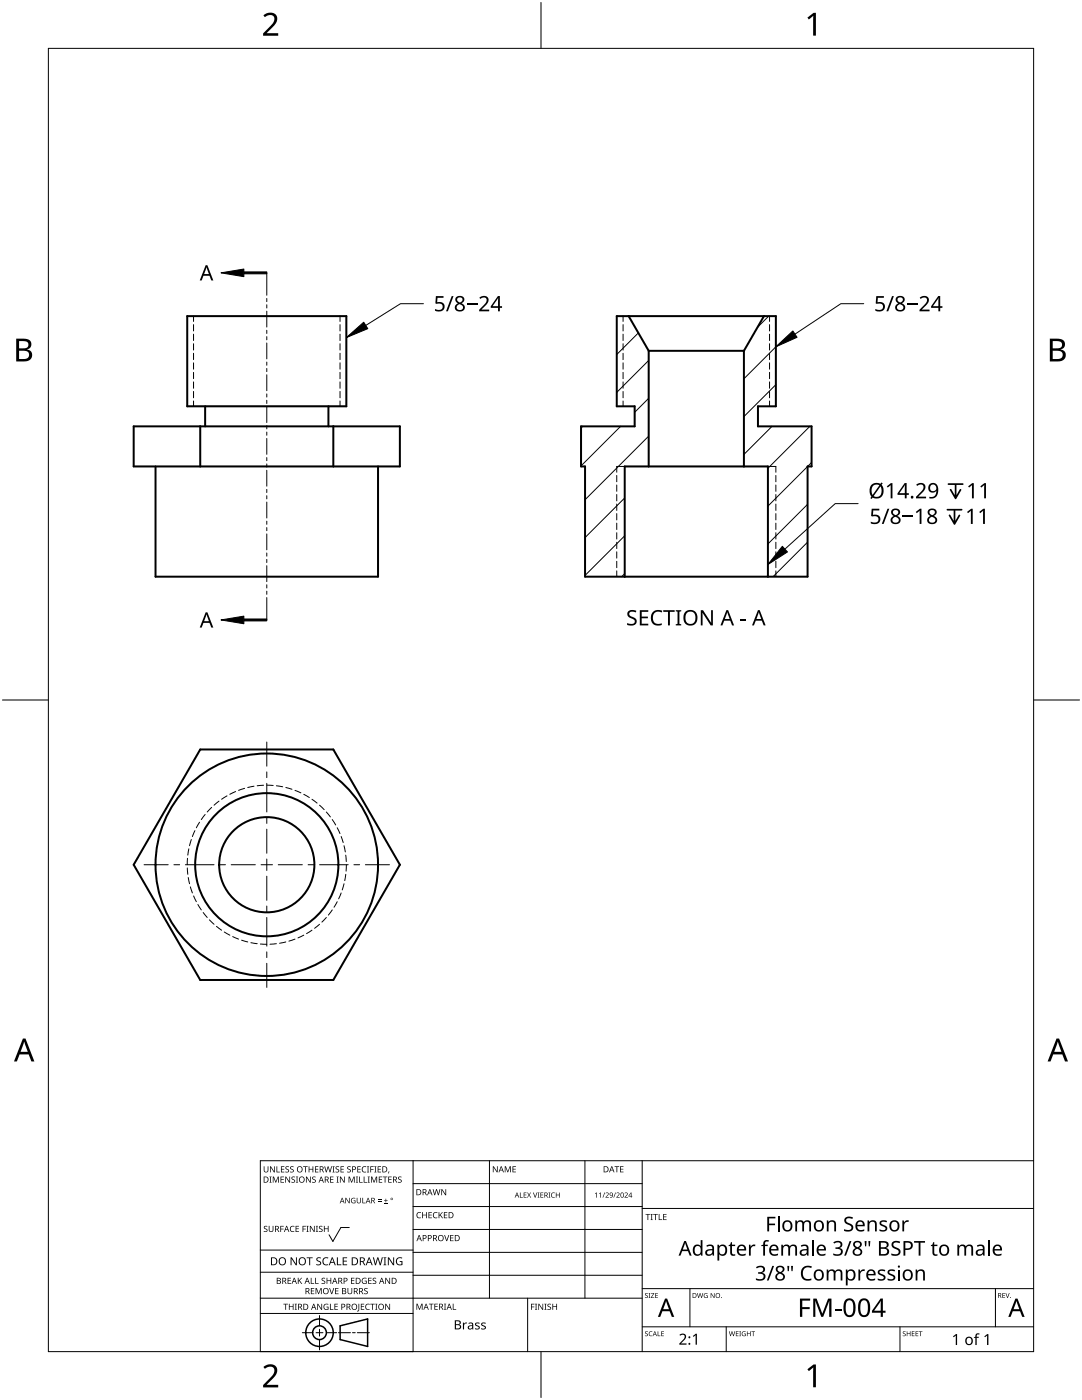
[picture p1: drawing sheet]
<svg xmlns="http://www.w3.org/2000/svg" width="216mm" height="279mm" viewBox="0 0 216 279" stroke-linecap="round" stroke-linejoin="round" font-family="sans-serif">
<g fill="none" stroke="#000" stroke-width=".4">
<path d="M37.4 63.1h31.7v18h-31.7zM123.1 63.1h31.7v18h-3.6v4h10.7v8h-.8v22h-44.4v-22h-.8v-8h10.7v-4h-3.5zM125.4 63.1l4 6.9M129.4 70v23.1M129.4 70h19M148.4 70v23.1M152.4 63.1l-4 6.9M26.7 85.1h53.1v8h-53.1zM31 93.1v22h44.4v-22M40 85.1v8M40.9 81.1v4M65.5 81.1v4"/>
<path d="M66.5 85.1v8M124.7 115.1v-22h28.5v22M40 149.6h26.5l13.3 23-13.3 23h-26.5l-13.3-23z"/>
<circle cx="53.2" cy="172.6" r="14.3"/>
<circle cx="53.2" cy="172.6" r="9.5"/>
<circle cx="53.2" cy="172.6" r="22.2"/>
</g>
<g fill="none" stroke="#000" stroke-width=".2">
<path d="M38.6 63.1v1.1M38.6 64.8v1.3M38.6 66.7v1.3M38.6 68.6v1.3M38.6 70.5v1.3M38.6 72.4v1.3M38.6 74.3v1.3M38.6 76.2v1.3M38.6 78.1v1.3M67.8 63.1v1.1M67.8 64.8v1.3M67.8 66.7v1.3"/>
<path d="M67.8 68.6v1.3M67.8 70.5v1.3M67.8 72.4v1.3M67.8 74.3v1.3M67.8 76.2v1.3M67.8 78.1v1.3M124.3 63.1v1.1M124.3 64.8v1.3M124.3 66.7v1.3M124.3 68.6v1.3M124.3 70.5v1.3M124.3 72.4v1.3"/>
<path d="M124.3 74.3v1.3M124.3 76.2v1.3M124.3 78.1v1.3M153.6 63.1v1.1M153.6 64.8v1.3M153.6 66.7v1.3M153.6 68.6v1.3M153.6 70.5v1.3M153.6 72.4v1.3M153.6 74.3v1.3M153.6 76.2v1.3M153.6 78.1v1.3"/>
<path d="M38.6 80v1.1M67.8 80v1.1M123.1 93.1v1.1M123.1 94.9v1.3M123.1 96.8v1.3M123.1 98.7v1.3M124.3 80v1.1M153.6 80v1.1M154.8 93.1v1.1M154.8 94.9v1.3M154.8 96.8v1.3M154.8 98.7v1.3"/>
<path d="M123.1 100.6v1.3M123.1 102.5v1.3M123.1 104.4v1.3M123.1 106.3v1.3M123.1 108.2v1.3M123.1 110.1v1.3M123.1 112v1.3M123.1 113.9v1.2M154.8 100.6v1.3M154.8 102.5v1.3M154.8 104.4v1.3M154.8 106.3v1.3"/>
<path d="M154.8 108.2v1.3M154.8 110.1v1.3M154.8 112v1.3M154.8 113.9v1.2"/>
</g>
<path d="M37.4 81.1h31.7M123.1 93.1h1.6M153.2 93.1h1.6" fill="none" stroke="#000" stroke-width=".2"/>
<g fill="none" stroke="#000" stroke-width=".2">
<path d="M123.2 63.1l-.1 .1M127.4 66.4l-4.3 4.4M129.4 71.9l-6.3 6.4M129.4 79.5l-2.8 2.8M153.4 63.1l-2.3 2.2M154.8 69.2l-6.4 6.4M154.8 76.8l-6.4 6.3M116.3 85.1l-.4 .3M123.8 85.1l-7.9 7.9M124.7 99.4l-8 7.9M129.4 87l-12.7 12.7M154 85.1l-5.6 5.6"/>
<path d="M161.6 85.1l-8.4 8.4M161.9 92.3l-8.7 8.7M124.7 106.9l-8 7.9M124.7 114.5l-.7 .6M161.1 100.7l-7.9 7.9M161.1 108.2l-6.8 6.9"/>
</g>
<g fill="none" stroke="#000" stroke-width=".2">
<path d="M43.7 159.9l-1 .8M45.3 158.8l-1.1 .7M47 158l-1.1 .5M48.8 157.3l-1.2 .4M50.7 156.9l-1.3 .3M52.6 156.7l-1.3 .1M53.2 156.7l1.3 .1M55.1 156.8l1.3 .2M57 157.2l1.3 .3M58.9 157.7l1.1 .5M60.6 158.5l1.1 .7M62.3 159.5l1 .8"/>
<path d="M37.4 173.2l.1 1.3M37.4 171.3v1.3M37.6 175.1l.2 1.3M37.7 169.4l-.2 1.3M38 177l.4 1.2M38.2 167.5l-.4 1.3M38.6 178.8l.6 1.2M38.9 165.8l-.5 1.1M39.8 164.1l-.6 1.1M40.9 162.5l-.7 1.1M42.2 161.1l-.8 .9M63.8 160.7l.9 .9"/>
<path d="M65.1 162l.8 1M66.3 163.6l.7 1M67.3 165.2l.5 1.2M67.3 180l-.6 1.1M68.1 166.9l.4 1.3M68.1 178.2l-.5 1.2M68.6 168.8l.3 1.2M68.6 176.4l-.3 1.2M69 170.7l.1 1.2M69 174.5l-.2 1.3M69.1 172.6v1.3M39.5 180.5l.7 1.1"/>
<path d="M40.5 182.1l.9 1M41.8 183.6l.9 .9M43.2 184.9l1 .7M44.7 186l1.2 .6M46.4 186.9l1.2 .5M48.2 187.6l1.2 .4M50.1 188.1l1.2 .2M52 188.4l1.2 .1M55.1 188.3l-1.2 .1M57 188l-1.2 .2M58.9 187.4l-1.2 .4M60.6 186.6l-1.1 .6"/>
<path d="M62.3 185.6l-1.1 .7M63.8 184.5l-1 .8M65.1 183.1l-.9 .9M66.3 181.6l-.8 1"/>
</g>
<path d="M9.7 9.7h196.5v260h-196.5z" fill="none" stroke="#000" stroke-width=".2"/>
<path d="M107.9 .5v9.2M.5 139.7h9.2M206.2 139.7h9.2M107.9 269.7v9.2" fill="none" stroke="#000" stroke-width=".2"/>
<g fill="#000">
<path d="M52.6 3.1a1.64 1.64 0 0 1 2.7 .4 2.52 2.52 0 0 1-1.1 2.2l-1 .9h2.3v.5h-3v-.4l1.2-1.2a1.95 1.95 0 0 0 .9-2.2 1.23 1.23 0 0 0-1.7 .1zM161.1 3.5l1.2-.9h.5v4.5h-.5v-4l-.9 .8zM52.6 272.8a1.64 1.64 0 0 1 2.7 .4 2.52 2.52 0 0 1-1.1 2.2l-1 1h2.3v.5h-3v-.5l1.2-1.2a1.95 1.95 0 0 0 .9-2.1 1.23 1.23 0 0 0-1.7 .1zM161.1 273.3l1.2-1h.5v4.6h-.5v-4l-.9 .7z"/>
<path d="M3.2 67.6h1.3a1.28 1.28 0 0 1 1.7 1.3 1.04 1.04 0 0 1-.8 .9 1.23 1.23 0 0 1 1 1.4 1.23 1.23 0 0 1-1.6 .9h-1.6zM3.8 70v1.7h.9a.86 .86 0 0 0 1.1-.9 .86 .86 0 0 0-1.1-.8zM3.8 68.1v1.4h.8a.78 .78 0 0 0 1.1-.8 .78 .78 0 0 0-1.1-.6z"/>
<path d="M209.5 67.6h1.3a1.28 1.28 0 0 1 1.7 1.3 1.04 1.04 0 0 1-.9 .9 1.23 1.23 0 0 1 1 1.4 1.23 1.23 0 0 1-1.5 .9h-1.6zM210.1 70v1.7h.9a.86 .86 0 0 0 1.1-.9 .86 .86 0 0 0-1.2-.8zM210.1 68.1v1.4h.8a.78 .78 0 0 0 1-.8 .78 .78 0 0 0-1.1-.6z"/>
<path d="M4.6 207.3h.5l1.8 4.5h-.6l-.6-1.4h-1.8l-.5 1.4h-.6zM4.8 207.9l-.7 2h1.4z"/>
<path d="M210.8 207.3h.5l1.8 4.5h-.6l-.5-1.4h-1.8l-.6 1.4h-.6zM211.1 207.9l-.7 2h1.4z"/>
</g>
<g fill="none" stroke="#000" stroke-width=".2">
<path d="M82.4 231.6v38.1h-30.5v-38.1h154.3M82.4 236.2h45.7M97.7 231.6v27.5M116.7 231.6v27.5M128.1 231.6v38.1M51.9 259.1h76.2M51.9 253.9h30.5M51.9 249.5h30.5M69.7 245h-1.7l-1.6 2.8-.7-1.4M82.4 240.8h45.7M82.4 245.4h45.7M82.4 249.9h45.7"/>
<path d="M82.4 254.5h45.7M105.3 259.1v10.6M128.1 257.2h78.1M128.1 241.2h78.1M137.7 257.2v7.6M198.6 257.2v7.6M51.9 262.1h30.5M60.3 266h2.1M63.1 266h1.3M63.8 262.5v2.1M63.8 265.3v1.4M63.8 267.3v2.1"/>
<path d="M65.1 266h2.1M67.5 266h2.4M70.3 266h.6M71.3 266h2.4M128.1 264.8h78.1M144.9 264.8v4.9M179.6 264.8v4.9"/>
</g>
<g fill="#000">
<path d="M52.6 232.8h.2v.8a.32 .32 0 0 0 .3 .3 .32 .32 0 0 0 .3-.3v-.8h.2v.8a.47 .47 0 0 1-.5 .4 .47 .47 0 0 1-.5-.5zM53.8 234.8h.4l-.1 .1v1l.1 .1h-.4l.1-.1v-1zM53.9 232.8h.2l.6 1v-1h.1v1.2h-.1l-.7-1v1h-.1zM54.4 234.8h.3l.3 1 .4-1h.2v1.2h-.1v-1l-.4 1h-.1l-.4-1v1h-.2zM55.2 232.8h.1v1h.6v.2h-.7zM56 234.8h.7v.1h-.6v.4h.5v.2h-.5v.4h.6v.1h-.7zM56.1 232.8h.6v.1h-.5v.4h.5v.1h-.5v.4h.5v.2h-.6zM57 232.9l.4-.1h.3l-.1 .1a.25 .25 0 0 0-.4-.1 .25 .25 0 0 0 0 .4 .4 .4 0 0 1 .5 .3 .4 .4 0 0 1-.3 .5 .4 .4 0 0 1-.5-.2h.2a.27 .27 0 0 0 .4-.1 .27 .27 0 0 0-.3-.3l-.2-.2zM56.9 234.8h.2l.6 1v-1h.2v1.2h-.2l-.6-1v1h-.2zM57.9 232.9l.5-.1h.2v.1a.25 .25 0 0 0-.4-.1 .25 .25 0 0 0 0 .4 .4 .4 0 0 1 .4 .3 .4 .4 0 0 1-.2 .5 .4 .4 0 0 1-.5-.2h.1a.27 .27 0 0 0 .5-.1 .27 .27 0 0 0-.4-.3l-.2-.2zM58.2 234.9l.4-.1 .3 .1-.1 .1a.25 .25 0 0 0-.4-.1 .25 .25 0 0 0 0 .4 .4 .4 0 0 1 .5 .3 .4 .4 0 0 1-.3 .5 .4 .4 0 0 1-.5-.3l.2 .1a.27 .27 0 0 0 .4-.2 .27 .27 0 0 0-.3-.3l-.2-.2zM59 234.8h.5l-.2 .1v1l.2 .1h-.5l.2-.1v-1z"/>
<path d="M60.5 232.8h.9v.1h-.4v1.1h-.1v-1.1h-.4zM61.1 234.8h.1l.7 1v-1h.1v1.2h-.2l-.6-1v1h-.1zM61.6 232.8h.1v.5h.7v-.5h.1v1.2h-.1v-.6h-.7v.6h-.1zM62.3 234.9l.5-.1 .2 .1v.1a.25 .25 0 0 0-.4-.1 .25 .25 0 0 0 0 .4 .4 .4 0 0 1 .4 .3 .4 .4 0 0 1-.2 .5 .4 .4 0 0 1-.5-.3l.1 .1a.27 .27 0 0 0 .5-.2 .27 .27 0 0 0-.4-.3l-.2-.2zM62.9 232.8h.6v.1h-.5v.4h.5v.1h-.5v.4h.5v.2h-.6zM64.7 232.8h.2l.2 1 .3-1h.2l.2 1 .3-1h.1l-.3 1.2h-.1l-.3-1.1-.3 1.1h-.2zM65.9 234.8h.6v.1h-.5v.4h.5v.2h-.5v.4h.5v.1h-.6zM66.3 232.8h.5l-.2 .1v1l.2 .1h-.5l.2-.1v-1zM67.2 234.8h.4l-.1 .1v1l.1 .1h-.4l.1-.1v-1zM67 232.9l.4-.1h.3l-.1 .1a.25 .25 0 0 0-.4-.1 .25 .25 0 0 0 0 .4 .4 .4 0 0 1 .5 .3 .4 .4 0 0 1-.3 .5 .4 .4 0 0 1-.5-.2h.2a.27 .27 0 0 0 .4-.1 .27 .27 0 0 0-.3-.3l-.2-.2zM67.9 232.8h.7v.1h-.5v.4h.5v.1h-.5v.4h.5v.2h-.7zM67.8 234.8h.2l.7 1-.1-1h.2v1.2h-.2l-.6-1v1h-.2z"/>
<path d="M69.3 232.9l.4-.1h.3l-.1 .1a.25 .25 0 0 0-.3-.1 .25 .25 0 0 0 0 .4 .4 .4 0 0 1 .4 .3 .4 .4 0 0 1-.3 .5 .4 .4 0 0 1-.4-.2h.1a.27 .27 0 0 0 .5-.1 .27 .27 0 0 0-.4-.3l-.2-.2zM69.6 234.8h.2l.4 1 .4-1h.2v1.2h-.2v-1l-.4 1h-.1l-.4-1v1h-.1zM70.2 239.2l.5-.2 .2 .1v.1a.45 .45 0 0 0-.7 .4 .45 .45 0 0 0 .6 .4v-.3h-.2v-.1h.3v.5a.6 .6 0 0 1-.8-.1 .6 .6 0 0 1 .1-.8zM71 234.8h.4l-.1 .1v1l.1 .1h-.4l.2-.1v-1zM71.7 234.8h.1v1.1h.6v.1h-.7zM71.3 232.8h.7v.1h-.6v.4h.5v.1h-.5v.4h.6v.2h-.7zM71.2 239.1h.1v.7a.28 .28 0 0 0 .3 .2 .28 .28 0 0 0 .3-.2v-.7h.1v.7a.42 .42 0 0 1-.4 .4 .42 .42 0 0 1-.4-.4zM72.6 234.8h.1v1.1h.6v.1h-.7zM72.3 232.9l.5-.2 .3 .1-.1 .1a.49 .49 0 0 0-.7 .5 .49 .49 0 0 0 .8 .4 .52 .52 0 0 1-.7 .1 .52 .52 0 0 1-.2-.6zM73.2 232.8h.5l-.2 .1v1l.2 .1h-.5l.2-.1v-1zM73.4 234.8h.4l-.1 .1v1l.1 .1h-.4l.1-.1v-1zM73.9 232.8h.7v.1h-.6v.4h.5v.2h-.5v.5h-.1z"/>
<path d="M74 234.8h.3l.3 1 .4-1h.3v1.2h-.2v-1l-.4 1h-.1l-.4-1v1h-.2zM74.7 232.8h.4l-.1 .1v1l.1 .1h-.4l.1-.1v-1zM75.4 239.7h.7v.1h-.7zM75.4 239.4h.7v.1h-.7zM75.4 232.8h.6v.1h-.5v.4h.5v.1h-.5v.4h.5v.2h-.6zM75.6 234.8h.7v.1h-.6v.4h.5v.2h-.5v.4h.6v.1h-.7zM76.4 234.8h.9v.1h-.4v1.1h-.1v-1.1h-.4zM76.9 239.2h.2v.3h.3v.2h-.3v.3h-.2v-.3h-.3v-.2h.3zM77.5 233.8h.2l-.3 .4zM77.5 234.8h.7v.1h-.6v.4h.5v.2h-.5v.4h.6v.1h-.7zM79.5 234.9l.4-.1 .2 .1v.1a.25 .25 0 0 0-.4-.1 .25 .25 0 0 0 0 .4 .4 .4 0 0 1 .5 .3 .4 .4 0 0 1-.3 .5 .4 .4 0 0 1-.5-.3l.2 .1a.27 .27 0 0 0 .4-.2 .27 .27 0 0 0-.3-.3l-.3-.2zM86.3 237.3h.2l.2 1.1 .3-1.1h.2l.3 1.1 .2-1.1h.2l-.3 1.2h-.2l-.3-1-.3 1h-.1z"/>
<path d="M88.1 237.3h.1l.7 1v-1h.1v1.2h-.2l-.6-1v1h-.1zM98.3 232.8h.2l.7 1v-1h.1v1.2h-.2l-.6-1v1h-.2zM100.7 232.8h.2l.4 .9 .4-.9h.2v1.2h-.1v-1.1l-.4 1.1h-.1l-.4-1.1v1.1h-.2zM102.3 232.8h.6v.1h-.5v.4h.5v.1h-.5v.4h.5v.2h-.6zM103.7 238h.2v.9h.4v.1h-.6zM104.5 238h.6v.1h-.5v.3h.4v.1h-.4v.4h.5v.1h-.6zM105.2 238h.1l.3 .4 .4-.4-.4 .5 .4 .5h-.2l-.2-.4-.4 .4 .3-.5zM106.4 238h.1l.3 .9 .3-.9h.1l-.3 1h-.2zM107.3 238h.3l-.1 .1v.8l.1 .1h-.3l.1-.1v-.8zM107.8 238h.6v.1h-.4v.3h.4v.1h-.4v.4h.4v.1h-.6zM109.4 238h.4l-.1 .1v.8l.1 .1h-.4l.2-.1v-.8zM110.1 238.1l.4-.1h.2v.2a.41 .41 0 0 0-.6 .3 .41 .41 0 0 0 .6 .4 .48 .48 0 0 1-.7-.1 .48 .48 0 0 1 .1-.7z"/>
<path d="M110.9 238h.1v.4h.6v-.4h.1v1h-.1v-.5h-.6v.5h-.1zM118.7 238.2l.4-.2v1h-.1v-.9l-.2 .2zM119.5 238.2l.4-.2v1h-.1v-.9l-.2 .2zM120.6 238h.1l-.3 1h-.2zM120.8 238.1a.37 .37 0 0 1 .6 0 .37 .37 0 0 1-.2 .6l-.2 .2h.5v.1h-.7l.3-.4a.27 .27 0 0 0 .3-.3 .27 .27 0 0 0-.4-.2zM122.8 238h.1l-.4 1h-.1zM122.6 232.8h.9v.1h-.3v1.1h-.2v-1.1h-.4zM123 238.1a.37 .37 0 0 1 .6 0 .37 .37 0 0 1-.2 .6l-.3 .2h.6v.1h-.7l.2-.4a.27 .27 0 0 0 .3-.3 .27 .27 0 0 0-.3-.2zM123.7 232.8h.7v.1h-.5v.4h.5v.1h-.5v.4h.5v.2h-.7zM124.6 238.1a.37 .37 0 0 1 .6 0 .37 .37 0 0 1-.2 .6l-.2 .2h.5v.1h-.7l.3-.4a.27 .27 0 0 0 .3-.3 .27 .27 0 0 0-.4-.2zM52.7 244.8l.4-.2 .3 .1-.1 .1a.25 .25 0 0 0-.4-.1 .25 .25 0 0 0 0 .4 .4 .4 0 0 1 .5 .3 .4 .4 0 0 1-.3 .5 .4 .4 0 0 1-.5-.2h.2a.27 .27 0 0 0 .4-.1 .27 .27 0 0 0-.3-.3l-.2-.2zM53.6 244.6h.2v.8a.32 .32 0 0 0 .3 .3 .32 .32 0 0 0 .3-.3v-.8h.2v.8a.47 .47 0 0 1-.5 .5 .47 .47 0 0 1-.5-.5z"/>
<path d="M55.9 244.6h.7v.2h-.5v.4h.5v.1h-.5v.6h-.2zM57.4 255h.7v.1h-.6v.4h.5v.2h-.5v.4h.6v.1h-.7zM58 244.8l.4-.2 .4 .1-.1 .1a.49 .49 0 0 0-.7 .5 .49 .49 0 0 0 .7 .4 .52 .52 0 0 1-.6 .1 .52 .52 0 0 1-.3-.6zM58 250.9h.2l.9 1.3v-1.3h.1v1.6h-.2l-.8-1.3v1.3h-.2zM59 244.6h.7v.2h-.6v.4h.5v.1h-.5v.4h.6v.2h-.7zM59.4 255h.2v.6l.5-.6h.2l-.5 .5 .5 .7h-.2l-.4-.6-.1 .6h-.2zM60.4 244.6h.6v.2h-.5v.4h.5v.1h-.5v.6h-.1zM61.2 244.6h.4l-.2 .2v.9l.2 .2h-.4l.1-.2v-.9zM61.2 250.9h1.2v.2h-.5v1.4h-.2v-1.4h-.5zM62 255h.2v1.1h.5v.1h-.7zM62 257.1h.7v.1h-.5v.4h.5v.1h-.5v.4h.5v.2h-.7zM61.8 244.6h.2l.7 1.1-.1-1.1h.2v1.3h-.2l-.6-1v1h-.2z"/>
<path d="M62.9 255h.1v1.1h.6v.1h-.7zM63 244.6h.5l-.2 .2v.9l.2 .2h-.5l.2-.2v-.9zM63 257.1h.2l.4 1 .4-1h.2v1.2h-.2v-1.1l-.4 1.1h-.1l-.4-1.1v1.1h-.1zM63.2 251.1l.3-.2 .6 .1-.2 .1a.33 .33 0 0 0-.6 .2 .33 .33 0 0 0 .4 .4 .47 .47 0 0 1 .4 .6 .47 .47 0 0 1-.7 .2h-.3v-.2h.2a.35 .35 0 0 0 .6-.2 .35 .35 0 0 0-.5-.4l-.3-.2zM63.7 244.8l.4-.2 .3 .1-.1 .1a.25 .25 0 0 0-.4-.1 .25 .25 0 0 0 0 .4 .4 .4 0 0 1 .5 .3 .4 .4 0 0 1-.3 .5 .4 .4 0 0 1-.5-.2h.2a.27 .27 0 0 0 .4-.1 .27 .27 0 0 0-.3-.3l-.2-.2zM64.2 255.1l.4-.1 .3 .1-.1 .1a.25 .25 0 0 0-.3-.1 .25 .25 0 0 0 0 .4 .4 .4 0 0 1 .4 .3 .4 .4 0 0 1-.3 .5 .4 .4 0 0 1-.4-.3l.1 .1a.27 .27 0 0 0 .5-.2 .27 .27 0 0 0-.4-.3l-.2-.2zM64.5 251.1l.6-.2 .4 .1-.1 .2a.63 .63 0 0 0-.9 .5 .63 .63 0 0 0 1 .6v.2a.83 .83 0 0 1-1.1-.3 .83 .83 0 0 1 .1-1.1zM64.6 244.6h.2v.6h.6v-.6h.2v1.3h-.2v-.6h-.6v.6h-.2zM65.7 257.1h.1l.4 1 .3-1h.2l-.4 1.2h-.2zM65.2 255h.1v.5h.6v-.5h.2v1.2h-.2v-.5h-.6v.5h-.1zM67.2 250.9h.2v1.4h.7v.2h-.9zM66.9 257.1h.6v.1h-.5v.4h.5v.1h-.5v.4h.5v.2h-.6z"/>
<path d="M68.4 250.9h.9v.2h-.7v.5h.6v.2h-.6v.5h.7v.2h-.9zM68.9 239.1h.2l.6 .9v-.9h.1v1h-.2l-.6-.9v.9h-.1zM69.3 257.1h.2v.7a.32 .32 0 0 0 .3 .4 .32 .32 0 0 0 .3-.4v-.7h.2v.7a.47 .47 0 0 1-.5 .5 .47 .47 0 0 1-.5-.5zM70 255h.7v.1h-.5v.4h.5v.2h-.5v.4h.5v.1h-.7zM72.3 239.1h.1v.9h.5v.1h-.6zM72.3 255.2l.5-.2 .4 .1-.1 .1a.5 .5 0 0 0-.8 .4 .5 .5 0 0 0 .7 .5v-.4h-.2v-.1h.4v.6a.66 .66 0 0 1-.9-.1 .66 .66 0 0 1 0-.9zM72.7 257.2l.4-.2 .3 .1-.1 .1a.25 .25 0 0 0-.4-.1 .25 .25 0 0 0 0 .4 .4 .4 0 0 1 .5 .3 .4 .4 0 0 1-.3 .5 .4 .4 0 0 1-.5-.2h.2a.27 .27 0 0 0 .5-.1 .27 .27 0 0 0-.4-.3l-.2-.2zM73.5 255h.6v.1h-.5v.4h.5v.2h-.5v.4h.5v.1h-.6zM74.4 255.1l.4-.1 .3 .1-.1 .1a.25 .25 0 0 0-.4-.1 .25 .25 0 0 0 0 .4 .4 .4 0 0 1 .5 .3 .4 .4 0 0 1-.3 .5 .4 .4 0 0 1-.5-.3l.2 .1a.27 .27 0 0 0 .4-.2 .27 .27 0 0 0-.3-.3l-.2-.2zM74.4 250.9h.2l.3 1.4 .4-1.4h.2l.4 1.4 .3-1.4h.2l-.4 1.6h-.2l-.4-1.3-.4 1.3h-.2zM76.6 240h.8v.1h-.8zM76.5 250.9h.6l-.2 .2v1.3l.2 .1h-.6l.2-.1v-1.3z"/>
<path d="M76.9 255h.2l.6 1v-1h.1v1.2h-.1l-.7-1v1h-.1zM77.4 250.9h.2l.9 1.3v-1.3h.1v1.6h-.2l-.8-1.3v1.3h-.2zM79.2 251.1l.7-.2 .4 .1-.1 .2a.65 .65 0 0 0-1 .5 .65 .65 0 0 0 .9 .6v-.4h-.3v-.2h.5v.7a.86 .86 0 0 1-1.1-.1 .86 .86 0 0 1 0-1.2zM83.3 242.1l.4-.2 .3 .1v.1a.49 .49 0 0 0-.7 .4 .49 .49 0 0 0 .7 .5 .52 .52 0 0 1-.7 0 .52 .52 0 0 1-.2-.6zM84.2 241.9h.2v.5h.6v-.5h.2v1.2h-.2v-.5h-.6v.5h-.2zM85.5 241.9h.7v.1h-.5v.4h.4v.2h-.4v.4h.5v.1h-.7zM86.5 242.1l.5-.2 .3 .1-.1 .1a.49 .49 0 0 0-.7 .4 .49 .49 0 0 0 .8 .5 .52 .52 0 0 1-.7 0 .52 .52 0 0 1-.2-.6zM87.5 241.9h.2v.6l.5-.6h.2l-.5 .5 .5 .7h-.2l-.4-.6-.1 .6h-.2zM88.6 246.5h.2l.3 1 .4-1h.1l-.4 1.2h-.1zM88.6 241.9h.7v.1h-.6v.4h.5v.2h-.5v.4h.6v.1h-.7zM89.8 246.5h.7v.1h-.5v.4h.5v.1h-.5v.5h.5v.1h-.7zM128.7 258.2l.4-.1h.2l-.1 .1a.24 .24 0 0 0-.3 0 .24 .24 0 0 0-.1 .3 .24 .24 0 0 0 .4 .1 .31 .31 0 0 1 0 .4 .31 .31 0 0 1-.5-.1 .24 .24 0 0 0 .3 .1 .24 .24 0 0 0 .1-.3l-.4-.3z"/>
<path d="M128.8 242.3h.9v.1h-.3v1.1h-.2v-1.1h-.4zM129.4 258.1h.4l-.1 .1v.7l.1 .1h-.4l.1-.1v-.7zM129.8 242.3h.5l-.2 .1v1l.2 .1h-.5l.2-.1v-1zM129.9 258.1h.6l-.5 .8h.6v.1h-.7l.5-.8h-.5zM130.3 242.3h1v.1h-.4v1.1h-.2v-1.1h-.4zM130.7 258.1h.6v.1h-.4v.3h.4v.1h-.4v.3h.4v.1h-.6zM131.4 242.3h.2v1.1h.5v.1h-.7zM132.3 242.3h.7v.1h-.5v.4h.5v.1h-.5v.5h.5v.1h-.7zM139.1 258.1h.1l.2 .8 .2-.8h.2l.2 .8 .2-.8h.1l-.2 .9h-.2l-.2-.8-.2 .8h-.2zM140.5 258.2l.4-.1h.3l-.1 .1a.4 .4 0 0 0-.6 .4 .4 .4 0 0 0 .6 .3v-.3l-.2-.1h.3v.5a.53 .53 0 0 1-.7-.1 .53 .53 0 0 1 0-.7zM141.8 258.1h.1l.6 .8v-.8h.1v.9h-.2l-.5-.8v.8h-.1zM145.8 247.9h.3v.5h.6v.3h-.6v1.2l.2 .4h.4v.3a.67 .67 0 0 1-1-.6v-1.3h-.3v-.2l.3-.1z"/>
<path d="M149.4 248.4h.3l.1 .4 .4-.4h.5v.3h-.5l-.3 .4-.1 1.5h-.4zM150.8 252.9a1.01 1.01 0 0 1 1.1-.3 1.01 1.01 0 0 1 .7 .9l-.2 .4-.3 .1a.78 .78 0 0 1 .7 .9 .78 .78 0 0 1-.9 .7l-1.1-.2v-.3a1.04 1.04 0 0 0 1.6-.2 .72 .72 0 0 0-1.1-.7v-.3a.65 .65 0 0 0 .7-.1 .65 .65 0 0 0 .2-.7l-.4-.2-.8 .2zM152.5 247.7l.7-.2h.2l-.1 .3a.46 .46 0 0 0-.5 .1 .46 .46 0 0 0-.2 .5h.6v.3h-.6v1.9h-.3v-1.9h-.4v-.2l.4-.1zM153.1 242.8h1.6v.4h-1.2v1h1.2v.3h-1.2v1.3h-.4zM154.1 252.6h.4l-1.1 3h-.4zM157.1 252.6h.4l-.1 1.1h-.2zM157.8 252.6h.4v1.1h-.3zM155.9 248.4h.3v.3a.83 .83 0 0 1 1.4 0 .78 .78 0 0 1 .9-.3 .78 .78 0 0 1 .5 .8v1.4h-.3v-1.4a.54 .54 0 0 0-.7-.5 .54 .54 0 0 0-.4 .7v1.2h-.3v-1.4a.55 .55 0 0 0-.7-.5 .55 .55 0 0 0-.3 .8v1.1h-.4zM160.2 253a1.63 1.63 0 0 1 1.8-.2l-.1 .3a1.14 1.14 0 0 0-1.4 .1 1.14 1.14 0 0 0-.2 1.4 1.11 1.11 0 0 0 1.6 .6v.3a1.5 1.5 0 0 1-1.8-.4 1.5 1.5 0 0 1-.1-1.8zM158.7 243.6h.3v.3a.83 .83 0 0 1 1.4 0 .78 .78 0 0 1 .9-.3 .78 .78 0 0 1 .5 .7v1.5h-.3v-1.5a.54 .54 0 0 0-.7-.5 .54 .54 0 0 0-.4 .7v1.3h-.3v-1.5a.55 .55 0 0 0-.7-.5 .55 .55 0 0 0-.3 .8v1.2h-.4zM165 243.6h.3v.3a.83 .83 0 0 1 .9-.3 .83 .83 0 0 1 .6 .7v1.5h-.3v-1.4a.59 .59 0 0 0-.7-.6 .59 .59 0 0 0-.5 .8v1.2h-.3zM165 253.4h.2l.1 .3a.83 .83 0 0 1 1.4 0 .78 .78 0 0 1 .8-.3 .78 .78 0 0 1 .6 .7v1.5h-.4v-1.5a.54 .54 0 0 0-.6-.5 .54 .54 0 0 0-.4 .7v1.3h-.4v-1.5a.55 .55 0 0 0-.6-.5 .55 .55 0 0 0-.4 .8v1.2h-.3z"/>
<path d="M166.3 247.9a1.01 1.01 0 0 1 1.1-.3 1.01 1.01 0 0 1 .7 .9l-.3 .4-.3 .2a.78 .78 0 0 1 .7 .8 .78 .78 0 0 1-.9 .7l-1-.1v-.4a1.04 1.04 0 0 0 1.5-.2 .72 .72 0 0 0-1.1-.7v-.3a.65 .65 0 0 0 .8 0 .65 .65 0 0 0 .1-.8l-.4-.2-.7 .3zM169.5 247.7h.4l-1.1 2.9h-.4zM168.6 243.1a1.38 1.38 0 0 1 1.6-.1l-.1 .3-.4-.1a.52 .52 0 0 0-.7 0 .52 .52 0 0 0 0 .7l.3 .2a.9 .9 0 0 1 .9 1.1 .9 .9 0 0 1-1.2 .6l-.6-.1v-.4a1.03 1.03 0 0 0 1.5-.2 1.04 1.04 0 0 0-1-.9 .77 .77 0 0 1-.3-1.1zM171.3 253.4h.3v.4l.4-.4 .6-.1-.1 .4h-.5l-.3 .3-.1 1.6h-.3zM172.5 247.7h.4l-.1 1h-.2zM173.3 247.7h.4l-.1 1h-.2zM173.1 243.6h.3v.3a.83 .83 0 0 1 1-.3 .83 .83 0 0 1 .6 .7v1.5h-.4v-1.4a.59 .59 0 0 0-.7-.6 .59 .59 0 0 0-.4 .8v1.2h-.4zM175.3 253.6a1.29 1.29 0 0 1 1.4-.1l-.2 .3-.4-.2a.35 .35 0 0 0-.6 .2 .35 .35 0 0 0 .4 .4l.1 .1a.66 .66 0 0 1 .7 .8 .66 .66 0 0 1-.9 .5l-.7-.1v-.4l.7 .2 .5-.1v-.4l-.5-.2a.65 .65 0 0 1-.5-1zM175.6 243.8a1.29 1.29 0 0 1 1.4-.1l-.1 .3-.5-.2a.35 .35 0 0 0-.6 .2 .35 .35 0 0 0 .4 .4l.2 .1a.66 .66 0 0 1 .6 .8 .66 .66 0 0 1-.8 .5l-.7-.1v-.4l.7 .2 .4-.1v-.4l-.4-.2a.65 .65 0 0 1-.6-1zM177.2 253.6a1.29 1.29 0 0 1 1.4-.1l-.1 .3-.5-.2a.35 .35 0 0 0-.6 .2 .35 .35 0 0 0 .4 .4l.2 .1a.66 .66 0 0 1 .6 .8 .66 .66 0 0 1-.8 .5l-.7-.1v-.4l.7 .2 .4-.1v-.4l-.4-.2a.65 .65 0 0 1-.6-1zM178 247.9a1.38 1.38 0 0 1 1.6-.1l-.1 .3-.4-.1a.52 .52 0 0 0-.6 0 .52 .52 0 0 0-.1 .7l.4 .2a.9 .9 0 0 1 .9 1.1 .9 .9 0 0 1-1.3 .6l-.6-.1v-.4a1.03 1.03 0 0 0 1.5-.1 1.04 1.04 0 0 0-1-.9 .77 .77 0 0 1-.3-1.2zM180.1 243.6h.2l.1 .4 .4-.4 .5-.1v.4h-.5l-.3 .3-.1 1.6h-.3z"/>
<path d="M182.4 247.7h2.2v.3h-.9v2.6h-.4v-2.6h-.9zM182.7 253.4h.3v.3a.83 .83 0 0 1 1-.3 .83 .83 0 0 1 .6 .7v1.5h-.4v-1.4a.59 .59 0 0 0-.7-.6 .59 .59 0 0 0-.4 .8v1.2h-.4zM186.2 247.9h.2v.5h.6v.3h-.6v1.2l.2 .4h.5v.3a.67 .67 0 0 1-1-.6v-1.3h-.4v-.2l.4-.1zM191 248.4h.3l.1 .3a.83 .83 0 0 1 1.3 0 .78 .78 0 0 1 .9-.3 .78 .78 0 0 1 .6 .8v1.4h-.4v-1.4a.54 .54 0 0 0-.6-.5 .54 .54 0 0 0-.4 .7v1.2h-.4v-1.4a.55 .55 0 0 0-.7-.5 .55 .55 0 0 0-.3 .8v1.1h-.4zM200 258.1h.6v.1h-.5v.3h.4v.1h-.4v.3h.5v.1h-.6zM200.6 258.1h.2l.2 .8 .3-.8h.2l-.4 .9h-.1zM56.5 260.2h1v.1h-.4v1.1h-.2v-1.1h-.4zM57.6 260.2h.2v.5h.6v-.5h.2v1.2h-.2v-.6h-.6v.6h-.2zM58.8 260.2h.4l-.1 .1v1l.1 .1h-.4l.2-.1v-1zM63.3 260.2h.2l.6 1v-1h.2v1.2h-.2l-.7-1 .1 1h-.2zM64.7 260.3l.6-.1 .2 .1v.1a.5 .5 0 0 0-.8 .4 .5 .5 0 0 0 .7 .5v-.4h-.3v-.1h.4v.6a.66 .66 0 0 1-.8-.2 .66 .66 0 0 1 0-.9zM65.8 260.2h.2v1.1h.5v.1h-.7z"/>
<path d="M66.7 260.2h.7v.1h-.5v.4h.5v.1h-.5v.5h.5v.1h-.7zM71.5 260.2h.2v1.3l-.1 .2h-.3l-.1-.1 .3-.2zM72 260.2h.7v.1h-.5v.4h.4v.1h-.4v.5h.5v.1h-.7zM73 260.3l.5-.1 .3 .1-.1 .1a.49 .49 0 0 0-.7 .4 .49 .49 0 0 0 .8 .4 .52 .52 0 0 1-.7 .1 .52 .52 0 0 1-.2-.6zM73.9 260.2h.9v.1h-.4v1.1h-.1v-1.1h-.4zM74.9 260.2h.4l-.1 .1v1l.1 .1h-.4l.1-.1v-1zM76.9 260.2h.1l.7 1v-1h.1v1.2h-.1l-.7-1v1h-.1zM83.1 260.2h.2l.4 1 .4-1h.2v1.2h-.1v-1.1l-.4 1.1h-.2l-.4-1.1v1.1h-.1zM85.6 260.2h.9v.1h-.4v1.1h-.1v-1.1h-.4zM86.7 260.2h.7v.1h-.6v.4h.5v.1h-.5v.5h.6v.1h-.7zM88.6 260.2h.4l-.1 .1v1l.1 .1h-.4l.1-.1v-1zM90.3 260.2h.2v1.1h.5v.1h-.7z"/>
<path d="M92.4 263.9h.2v.3l.2-.2 .4-.1-.1 .2-.3 .1-.1 .2-.1 .9h-.2zM94.8 264.1l.4-.2 .5 .1-.1 .2-.2-.1a.25 .25 0 0 0-.4 .2 .25 .25 0 0 0 .3 .2 .44 .44 0 0 1 .4 .6 .44 .44 0 0 1-.6 .2h-.3v-.2l.3 .1a.26 .26 0 0 0 .4-.2 .26 .26 0 0 0-.3-.3l-.4-.3zM96.1 264.1l.3-.2 .5 .1v.2l-.3-.1a.25 .25 0 0 0-.4 .2 .25 .25 0 0 0 .4 .2 .44 .44 0 0 1 .4 .6 .44 .44 0 0 1-.7 .2h-.3v-.2l.3 .1a.27 .27 0 0 0 .5-.2 .26 .26 0 0 0-.4-.3l-.4-.3zM106 260.2h.6v.1h-.5v.5h.5v.1h-.5v.5h-.1zM106.7 260.2h.5l-.2 .1v1l.2 .1h-.5l.2-.1v-1zM107.4 260.2h.2l.6 1v-1h.2v1.2h-.2l-.6-1v1h-.2zM108.6 260.2h.5l-.2 .1v1l.2 .1h-.5l.2-.1v-1zM109.3 260.3l.4-.1h.2v.2a.25 .25 0 0 0-.4-.1 .25 .25 0 0 0 0 .4 .4 .4 0 0 1 .5 .3 .4 .4 0 0 1-.3 .4 .4 .4 0 0 1-.5-.2l.2 .1a.27 .27 0 0 0 .4-.2 .27 .27 0 0 0-.3-.3l-.3-.2zM110.2 260.2h.2v.5h.6v-.5h.2v1.2h-.2v-.6h-.6v.6h-.2zM128.7 265.8l.4-.1h.2l-.1 .1a.24 .24 0 0 0-.3 0 .24 .24 0 0 0-.1 .3 .24 .24 0 0 0 .4 .1 .31 .31 0 0 1 0 .5 .31 .31 0 0 1-.5-.2 .24 .24 0 0 0 .3 .1 .24 .24 0 0 0 .1-.3l-.4-.2zM129.6 265.8l.3-.1h.3l-.1 .1a.39 .39 0 0 0-.5 .4 .39 .39 0 0 0 .5 .3 .46 .46 0 0 1-.6 0 .46 .46 0 0 1 .1-.7zM131.2 265.7h.1v.8h.5v.2h-.6z"/>
<path d="M131.9 265.7h.6v.1h-.4v.3h.4v.1h-.4v.4h.4v.1h-.6zM135.6 266.4a.76 .76 0 0 1 1.2 0 .76 .76 0 0 1-.3 1.1l-.6 .6h1.1v.3h-1.5v-.3l.8-.8a.52 .52 0 0 0 .3-.8 .52 .52 0 0 0-.9 .1zM138.2 266.6l.6-.4h.3v2.2h-.3v-1.9l-.4 .3zM145.5 265.7h.1l.2 .8 .2-.8h.1l.3 .8 .2-.8h.1l-.3 1h-.1l-.2-.9-.3 .9h-.1zM146.8 265.7h.6v.1h-.4v.3h.3v.1h-.3v.4h.4v.1h-.6zM147.5 265.7h.4l-.2 .1v.8l.2 .1h-.4l.1-.1v-.8zM148.1 265.8l.7-.1-.1 .1a.4 .4 0 0 0-.6 .4 .4 .4 0 0 0 .6 .3v-.2l-.2-.2h.3v.5a.53 .53 0 0 1-.7-.1 .53 .53 0 0 1 0-.7zM149 265.7h.2v.4h.5v-.4h.1v1h-.1v-.5h-.5v.5h-.2zM149.9 265.7h.8v.1h-.3v.9h-.2v-.9h-.3zM159.6 259.2h2.1v.4h-1.6v1.3h1.5v.4h-1.5v1.5h-.5zM162.3 259.2h.6l1.2 3 1.1-3h.7v3.6h-.4v-3.2l-1.2 3.2h-.4l-1.2-3.2v3.2h-.4zM166.6 261.2h1.2v.4h-1.2z"/>
<path d="M180.2 265.8l.3-.1h.2v.1a.24 .24 0 0 0-.3 0 .24 .24 0 0 0-.1 .3 .24 .24 0 0 0 .3 .1 .31 .31 0 0 1 0 .5 .31 .31 0 0 1-.5-.2 .24 .24 0 0 0 .4 .1 .24 .24 0 0 0 0-.3l-.3-.2zM180.9 265.7h.2v.4h.5v-.4h.1v1h-.1v-.5h-.5v.5h-.2zM181.9 265.7h.6v.1h-.4v.3h.4v.1h-.4v.4h.4v.1h-.6zM182.7 265.7h.5v.1h-.4v.3h.4v.1h-.4v.4h.4v.1h-.5zM183.3 265.7h.8v.1h-.3v.9h-.2v-.9h-.3zM190.2 266.7l.6-.5h.2v2.2h-.3v-1.9l-.4 .4zM194.7 266.2l.3-.1h.5l-.1 .3-.4-.1-.1 .2v.3h.4v.2h-.4v1.4h-.3v-1.4h-.3v-.1l.3-.1zM196.4 266.7l.6-.5h.2v2.2h-.2v-1.9l-.5 .4z"/>
<path d="M52.6 234.8h.4a.61 .61 0 0 1 .6 .6 .61 .61 0 0 1-.6 .6h-.4zM52.8 234.9v1h.1a.48 .48 0 0 0 .5-.5 .48 .48 0 0 0-.4-.5z"/>
<path d="M59.2 233.4a.61 .61 0 0 1 1.2 0 .61 .61 0 0 1-1.2 0zM59.4 233.4a.45 .45 0 0 0 .9 0 .45 .45 0 0 0-.9 0z"/>
<path d="M59.6 235.4a.61 .61 0 0 1 1.2 0 .61 .61 0 0 1-1.2 0zM59.8 235.4a.45 .45 0 0 0 .9 0 .45 .45 0 0 0-.9 0z"/>
<path d="M63.8 232.8h.3a.35 .35 0 0 1 .5 .2 .35 .35 0 0 1-.3 .4l.4 .6h-.2l-.3-.5h-.3v.5h-.1zM63.9 232.9v.4h.2a.23 .23 0 0 0 .3-.2 .23 .23 0 0 0-.3-.2z"/>
<path d="M64 234.8h.2l.4 1.2h-.1l-.2-.4h-.4l-.2 .4h-.1zM64.1 235l-.2 .5h.4z"/>
<path d="M64.8 234.8h.3a.35 .35 0 0 1 .5 .2 .35 .35 0 0 1-.3 .5l.4 .5h-.2l-.3-.5h-.2v.5h-.2zM65 234.9v.5h.1a.23 .23 0 0 0 .3-.2 .23 .23 0 0 0-.3-.3z"/>
<path d="M70.3 232.8h.3a.41 .41 0 0 1 .4 .5 .41 .41 0 0 1-.6 .2v.5h-.1zM70.4 232.9v.5a.29 .29 0 0 0 .5-.3 .29 .29 0 0 0-.5-.2z"/>
<path d="M74.1 239.1h.3a.31 .31 0 0 1 .4 .2 .31 .31 0 0 1-.2 .4l.3 .4h-.2l-.3-.4h-.2v.4h-.1zM74.2 239.2v.4h.2a.21 .21 0 0 0 .2-.2 .21 .21 0 0 0-.2-.2z"/>
<path d="M76.3 232.8h.4a.61 .61 0 0 1 .6 .6 .61 .61 0 0 1-.7 .6h-.3zM76.5 232.9v.9h.1a.48 .48 0 0 0 .5-.4 .48 .48 0 0 0-.4-.5z"/>
<path d="M77.9 239.3a.25 .25 0 0 1 .5 0 .25 .25 0 0 1-.5 0zM78 239.3a.15 .15 0 0 0 .3 0 .15 .15 0 0 0-.3 0z"/>
<path d="M78.4 234.8h.4a.35 .35 0 0 1 .4 .2 .35 .35 0 0 1-.2 .5l.3 .5h-.2l-.3-.5h-.2v.5h-.2zM78.6 234.9v.5h.2a.23 .23 0 0 0 .2-.2 .23 .23 0 0 0-.3-.3z"/>
<path d="M83.1 237.3h.4a.61 .61 0 0 1 .6 .6 .61 .61 0 0 1-.7 .6h-.3zM83.2 237.5v.9h.2a.48 .48 0 0 0 .5-.5 .48 .48 0 0 0-.5-.4z"/>
<path d="M84.3 237.3h.4a.35 .35 0 0 1 .4 .3 .35 .35 0 0 1-.2 .4l.3 .5h-.2l-.3-.5h-.2v.5h-.2zM84.5 237.5v.4h.2a.23 .23 0 0 0 .3-.2 .23 .23 0 0 0-.3-.2z"/>
<path d="M85.7 237.3h.1l.5 1.2h-.1l-.2-.3h-.5l-.1 .3h-.2zM85.8 237.5l-.2 .5h.4z"/>
<path d="M99.9 232.7h.2l.5 1.3h-.2l-.2-.4h-.4l-.2 .4h-.1zM100 232.9l-.2 .6h.4z"/>
<path d="M103.1 238h.1l.4 1h-.1l-.2-.3h-.4l-.1 .3h-.1zM103.1 238.1l-.1 .5h.3z"/>
<path d="M108.6 238h.3a.29 .29 0 0 1 .4 .2 .29 .29 0 0 1-.2 .4l.3 .4h-.2l-.2-.4h-.2v.4h-.2zM108.8 238.1v.4h.1a.2 .2 0 0 0 .3-.2 .2 .2 0 0 0-.3-.2z"/>
<path d="M120.5 232.8h.3a.61 .61 0 0 1 .6 .6 .61 .61 0 0 1-.6 .6h-.3zM120.6 232.9v.9h.2a.48 .48 0 0 0 .5-.4 .48 .48 0 0 0-.5-.5z"/>
<path d="M121.7 238.1a.49 .49 0 0 1 .6 .3 .49 .49 0 0 1-.3 .6h-.3v-.1h.4l.1-.4a.32 .32 0 0 1-.5 0 .32 .32 0 0 1 0-.4zM121.7 238.3a.25 .25 0 0 0 .5 0 .25 .25 0 0 0-.5 0z"/>
<path d="M122 232.7h.1l.5 1.3h-.1l-.2-.4h-.5l-.1 .4h-.2zM122.1 232.9l-.2 .6h.4z"/>
<path d="M123.9 238.1h.4l.2 .5a.38 .38 0 0 1-.5 .4 .38 .38 0 0 1-.2-.6zM124 238.1v.1a.39 .39 0 0 0-.1 .4 .39 .39 0 0 0 .4 .3 .4 .4 0 0 0 .1-.5 .4 .4 0 0 0-.4-.3z"/>
<path d="M125.9 238h.1v.7h.2l-.2 .3h-.1v-.2h-.5zM125.9 238.1l-.4 .6h.4z"/>
<path d="M54.9 244.6h.3a.35 .35 0 0 1 .4 .3 .35 .35 0 0 1-.2 .4l.3 .6h-.1l-.3-.5h-.3v.5h-.1zM55 244.8v.4h.2a.23 .23 0 0 0 .3-.2 .23 .23 0 0 0-.3-.2z"/>
<path d="M55.2 255h.4a.31 .31 0 0 1 .4 .2 .31 .31 0 0 1-.2 .4 .33 .33 0 0 1 .3 .4 .33 .33 0 0 1-.4 .2h-.5zM55.4 255.7v.4h.2a.23 .23 0 0 0 .3-.2 .23 .23 0 0 0-.3-.2zM55.4 255.1v.4h.2a.21 .21 0 0 0 .3-.2 .21 .21 0 0 0-.3-.2z"/>
<path d="M54.1 250.9h.5a.79 .79 0 0 1 .7 .8 .79 .79 0 0 1-.8 .8h-.4zM54.3 251.1v1.2h.2a.62 .62 0 0 0 .6-.6 .62 .62 0 0 0-.6-.6z"/>
<path d="M56.3 255h.4a.35 .35 0 0 1 .4 .3 .35 .35 0 0 1-.2 .4l.3 .5h-.2l-.3-.5h-.2v.5h-.2zM56.5 255.1v.5h.2a.23 .23 0 0 0 .3-.2 .23 .23 0 0 0-.3-.3z"/>
<path d="M55.8 251.1a.77 .77 0 0 1 1.1 .1 .77 .77 0 0 1-.2 1.1 .77 .77 0 0 1-1-.2l-.1-.6zM56 251.2a.63 .63 0 0 0-.2 .8 .63 .63 0 0 0 .8 .3 .63 .63 0 0 0 .2-.9 .63 .63 0 0 0-.8-.2z"/>
<path d="M57.1 244.6h.2l.4 1.3h-.1l-.2-.4h-.4l-.2 .4h-.1zM57.2 244.8l-.2 .6h.4z"/>
<path d="M58.6 255h.2l.5 1.2h-.2l-.1-.3h-.5l-.2 .3h-.1zM58.7 255.2l-.2 .5h.4z"/>
<path d="M59.8 251.1a.77 .77 0 0 1 1.1 .1 .77 .77 0 0 1-.2 1.1 .77 .77 0 0 1-1.1-.2v-.6zM60 251.2a.63 .63 0 0 0-.2 .8 .63 .63 0 0 0 .8 .3 .63 .63 0 0 0 .2-.9 .63 .63 0 0 0-.8-.2z"/>
<path d="M61 257.1h.3a.35 .35 0 0 1 .4 .2 .35 .35 0 0 1-.2 .4l.3 .6h-.1l-.3-.5h-.3v.5h-.1zM61.1 257.2v.4h.2a.23 .23 0 0 0 .3-.2 .23 .23 0 0 0-.3-.2z"/>
<path d="M61.2 255h.2l.4 1.2h-.1l-.2-.3h-.4l-.2 .3h-.1zM61.3 255.2l-.2 .5h.4z"/>
<path d="M64.4 257.7a.61 .61 0 0 1 1.2 0 .61 .61 0 0 1-1.2 0zM64.6 257.7a.45 .45 0 0 0 .9 0 .45 .45 0 0 0-.9 0z"/>
<path d="M66.2 250.9h.2l.6 1.6h-.2l-.2-.5h-.6l-.2 .5h-.2zM66.3 251.1l-.3 .7h.5z"/>
<path d="M66.7 255h.2l.4 1.2h-.1l-.2-.3h-.4l-.2 .3h-.1zM66.8 255.2l-.2 .5h.4z"/>
<path d="M67.5 255h.3a.35 .35 0 0 1 .5 .3 .35 .35 0 0 1-.3 .4l.4 .5h-.2l-.3-.5h-.2v.5h-.2zM67.7 255.1v.5h.1a.23 .23 0 0 0 .3-.2 .23 .23 0 0 0-.3-.3z"/>
<path d="M68.3 257.1h.3a.31 .31 0 0 1 .4 .1 .31 .31 0 0 1-.2 .4 .33 .33 0 0 1 .3 .4 .33 .33 0 0 1-.4 .3h-.4zM68.4 257.7v.4h.3a.23 .23 0 0 0 .2-.2 .23 .23 0 0 0-.3-.2zM68.4 257.2v.4h.2a.21 .21 0 0 0 .3-.2 .21 .21 0 0 0-.3-.2z"/>
<path d="M68.2 239h.1l.5 1.1h-.2l-.1-.3h-.4l-.2 .3h-.1zM68.3 239.2l-.2 .5h.3z"/>
<path d="M68.6 255h.3a.41 .41 0 0 1 .4 .5 .41 .41 0 0 1-.6 .3v.4h-.1zM68.7 255.1v.5a.29 .29 0 0 0 .5-.2 .29 .29 0 0 0-.5-.3z"/>
<path d="M70.6 257.1h.3a.35 .35 0 0 1 .5 .2 .35 .35 0 0 1-.3 .4l.4 .6h-.2l-.3-.5h-.2v.5h-.2zM70.8 257.2v.4h.1a.23 .23 0 0 0 .3-.2 .23 .23 0 0 0-.3-.2z"/>
<path d="M70.2 250.9h.5a.79 .79 0 0 1 .7 .8 .79 .79 0 0 1-.8 .8h-.4zM70.4 251.1v1.2h.2a.62 .62 0 0 0 .6-.6 .62 .62 0 0 0-.6-.6z"/>
<path d="M71.7 257.1h.3a.35 .35 0 0 1 .4 .2 .35 .35 0 0 1-.2 .4l.3 .6h-.2l-.2-.5h-.3v.5h-.1zM71.8 257.2v.4h.2a.23 .23 0 0 0 .3-.2 .23 .23 0 0 0-.3-.2z"/>
<path d="M71 255h.4a.61 .61 0 0 1 .6 .6 .61 .61 0 0 1-.7 .6h-.3zM71.1 255.1v1h.2a.48 .48 0 0 0 .5-.5 .48 .48 0 0 0-.5-.5z"/>
<path d="M71.8 250.9h.4a.45 .45 0 0 1 .6 .3 .45 .45 0 0 1-.3 .6l.4 .7h-.2l-.4-.6h-.3v.6h-.2zM72 251.1v.6h.2a.3 .3 0 0 0 .4-.3 .3 .3 0 0 0-.4-.3z"/>
<path d="M73.4 239h.1l.4 1.1h-.1l-.1-.3h-.5l-.1 .3h-.1zM73.5 239.2l-.2 .5h.3z"/>
<path d="M73.6 250.9h.2l.6 1.6h-.2l-.2-.5h-.7l-.1 .5h-.2zM73.7 251.1l-.3 .7h.5z"/>
<path d="M76.1 255h.1l.5 1.2h-.2l-.1-.3h-.5l-.1 .3h-.2zM76.2 255.2l-.2 .5h.4z"/>
<path d="M78.2 255h.3a.61 .61 0 0 1 .6 .6 .61 .61 0 0 1-.6 .6h-.3zM78.3 255.1v1h.2a.48 .48 0 0 0 .5-.5 .48 .48 0 0 0-.5-.5z"/>
<path d="M83.6 246.5h.1l.5 1.2h-.2l-.1-.4h-.5l-.2 .4h-.1zM83.6 246.6l-.2 .6h.4z"/>
<path d="M84.3 246.5h.4a.41 .41 0 0 1 .4 .5 .41 .41 0 0 1-.6 .2v.5h-.2zM84.5 246.6v.5a.29 .29 0 0 0 .5-.2 .29 .29 0 0 0-.5-.3z"/>
<path d="M85.4 246.5h.3a.41 .41 0 0 1 .4 .5 .41 .41 0 0 1-.6 .2v.5h-.1zM85.5 246.6v.5a.29 .29 0 0 0 .5-.2 .29 .29 0 0 0-.5-.3z"/>
<path d="M86.4 246.5h.3a.35 .35 0 0 1 .5 .2 .35 .35 0 0 1-.3 .5l.4 .5h-.2l-.3-.5h-.2v.5h-.2zM86.6 246.6v.5h.1a.23 .23 0 0 0 .3-.3 .23 .23 0 0 0-.3-.2z"/>
<path d="M87.3 247.1a.61 .61 0 0 1 1.2 0 .61 .61 0 0 1-1.2 0zM87.6 247.1a.45 .45 0 0 0 .9 0 .45 .45 0 0 0-.9 0z"/>
<path d="M89.5 241.9h.4a.61 .61 0 0 1 .6 .6 .61 .61 0 0 1-.6 .6h-.4zM89.7 242v1h.1a.48 .48 0 0 0 .5-.5 .48 .48 0 0 0-.4-.5z"/>
<path d="M90.8 246.5h.3a.61 .61 0 0 1 .6 .6 .61 .61 0 0 1-.6 .6h-.3zM90.9 246.6v1h.2a.48 .48 0 0 0 .5-.5 .48 .48 0 0 0-.5-.5z"/>
<path d="M136.5 247.7h.4l1.1 2.9h-.4l-.3-.9h-1.2l-.3 .9h-.4zM136.7 248l-.5 1.4h1z"/>
<path d="M138.2 258.1h.3a.49 .49 0 0 1 .5 .5 .49 .49 0 0 1-.5 .4h-.3zM138.3 258.2v.7h.4l.1-.2v-.3z"/>
<path d="M138.6 248.5l.6-.1 .6 .3v-1.2h.4v3.1h-.3l-.1-.3a.96 .96 0 0 1-1.2 .2 .96 .96 0 0 1-.4-1.2zM138.8 248.8a.85 .85 0 0 0-.2 1 .85 .85 0 0 0 .9 .5 1.01 1.01 0 0 0-.2-1.6z"/>
<path d="M141 248.6a.9 .9 0 0 1 .9-.3 .9 .9 0 0 1 .6 .8v1.5h-.3v-.3a.71 .71 0 0 1-1.2 .2 .71 .71 0 0 1 .1-1.1l1-.1a.51 .51 0 0 0-.2-.6 .51 .51 0 0 0-.6 0l-.2 .1zM141.2 249.7a.47 .47 0 0 0 .2 .7 .47 .47 0 0 0 .6-.3l.1-.6z"/>
<path d="M142.7 258.6a.5 .5 0 0 1 1 0 .5 .5 0 0 1-1 0zM142.9 258.6a.36 .36 0 0 0 .7 0 .36 .36 0 0 0-.7 0z"/>
<path d="M143.2 248.4h.3v.3a.95 .95 0 0 1 1.3-.2 .95 .95 0 0 1 .3 1.2 .9 .9 0 0 1-.6 .9 .9 .9 0 0 1-1-.3v1.3h-.3zM143.7 248.8l-.2 .4a.7 .7 0 0 0 .1 .9 .7 .7 0 0 0 .9 .1 .85 .85 0 0 0 .2-1 .85 .85 0 0 0-.8-.5z"/>
<path d="M147.3 248.7a.94 .94 0 0 1 1.1-.2 .94 .94 0 0 1 .5 1.1h-1.5a.83 .83 0 0 0 .5 .7 .83 .83 0 0 0 .9-.1v.3a1.19 1.19 0 0 1-1.6-.2 1.19 1.19 0 0 1 .1-1.6zM147.6 248.8l-.2 .5h1.1a.54 .54 0 0 0-.3-.6 .54 .54 0 0 0-.6 .1z"/>
<path d="M153.7 248.7a.94 .94 0 0 1 1.2-.2 .94 .94 0 0 1 .4 1.1h-1.5a.83 .83 0 0 0 .5 .7 .83 .83 0 0 0 .9-.1v.3a1.19 1.19 0 0 1-1.5-.2 1.19 1.19 0 0 1 0-1.6zM154 248.8l-.1 .5h1.1a.54 .54 0 0 0-.3-.6 .54 .54 0 0 0-.7 .1z"/>
<path d="M154.9 252.9a.84 .84 0 0 1 1.1-.3 .84 .84 0 0 1 .4 1.1l-.4 .3a.83 .83 0 0 1 .6 1.1 .83 .83 0 0 1-1.1 .5 .79 .79 0 0 1-.8-.7 .79 .79 0 0 1 .6-.9l-.2-.1a.72 .72 0 0 1-.2-1zM155 254.8a.6 .6 0 0 0 1.2 0 .6 .6 0 0 0-1.2 0zM155.2 253.4a.49 .49 0 0 0 .9 0 .49 .49 0 0 0-.9 0z"/>
<path d="M156.4 243.8a1.08 1.08 0 0 1 1.5 .1 1.08 1.08 0 0 1-.1 1.6 1.08 1.08 0 0 1-1.6-.2 1.47 1.47 0 0 1 .2-1.5zM156.7 243.9a.85 .85 0 0 0-.2 1 .85 .85 0 0 0 .9 .5 .82 .82 0 0 0 .4-1 .82 .82 0 0 0-1.1-.5z"/>
<path d="M159.8 248.6a.9 .9 0 0 1 .9-.3 .9 .9 0 0 1 .6 .8v1.5h-.2l-.1-.3a.71 .71 0 0 1-1.1 .2 .71 .71 0 0 1 .1-1.1l1-.1a.51 .51 0 0 0-.2-.6 .51 .51 0 0 0-.6 0l-.3 .1zM160 249.7a.47 .47 0 0 0 .2 .7 .47 .47 0 0 0 .7-.3l.1-.6z"/>
<path d="M163.2 248.7a.94 .94 0 0 1 1.2-.2 .94 .94 0 0 1 .4 1.1h-1.5a.83 .83 0 0 0 .5 .7 .83 .83 0 0 0 .9-.1v.3a1.19 1.19 0 0 1-1.6-.2 1.19 1.19 0 0 1 .1-1.6zM163.5 248.8l-.2 .5h1.1a.54 .54 0 0 0-.3-.6 .54 .54 0 0 0-.6 .1z"/>
<path d="M162.6 253.6a1.08 1.08 0 0 1 1.6 .1 1.08 1.08 0 0 1-.2 1.6 1.08 1.08 0 0 1-1.5-.2 1.47 1.47 0 0 1 .1-1.5zM163 253.7a.85 .85 0 0 0-.3 1 .85 .85 0 0 0 1 .5 .82 .82 0 0 0 .3-1 .82 .82 0 0 0-1-.5z"/>
<path d="M162.7 243.8a1.08 1.08 0 0 1 1.5 .1 1.08 1.08 0 0 1-.1 1.6 1.08 1.08 0 0 1-1.6-.2 1.47 1.47 0 0 1 .2-1.5zM163 243.9a.85 .85 0 0 0-.2 1 .85 .85 0 0 0 .9 .5 .82 .82 0 0 0 .3-1 .82 .82 0 0 0-1-.5z"/>
<path d="M168.8 253.4h.3v.3a.95 .95 0 0 1 1.3-.2 .95 .95 0 0 1 .3 1.2 .9 .9 0 0 1-.6 .8 .9 .9 0 0 1-1-.2v1.2h-.3zM169.3 253.8l-.2 .4a.7 .7 0 0 0 .1 .9 .7 .7 0 0 0 .9 .1 .85 .85 0 0 0 .2-1 .85 .85 0 0 0-.8-.5z"/>
<path d="M170.4 247.9a.84 .84 0 0 1 1.1-.3 .84 .84 0 0 1 .3 1.1l-.4 .4a.83 .83 0 0 1 .6 1 .83 .83 0 0 1-1.1 .5 .79 .79 0 0 1-.8-.7 .79 .79 0 0 1 .6-.8l-.2-.2a.72 .72 0 0 1-.1-1zM170.5 249.8a.57 .57 0 0 0 1.1 0 .57 .57 0 0 0-1.1 0zM170.6 248.4a.5 .5 0 0 0 1 0 .5 .5 0 0 0-1 0z"/>
<path d="M170.9 243.8a.94 .94 0 0 1 1.2-.2 .94 .94 0 0 1 .5 1.1h-1.5a.83 .83 0 0 0 .5 .8 .83 .83 0 0 0 .9-.2v.4a1.19 1.19 0 0 1-1.6-.3 1.19 1.19 0 0 1 0-1.6zM171.2 244l-.1 .4h1.1a.54 .54 0 0 0-.3-.5 .54 .54 0 0 0-.7 .1z"/>
<path d="M173.1 253.6a.94 .94 0 0 1 1.2-.2 .94 .94 0 0 1 .4 1.1h-1.5a.83 .83 0 0 0 .5 .8 .83 .83 0 0 0 .9-.2v.4a1.19 1.19 0 0 1-1.5-.3 1.19 1.19 0 0 1 0-1.6zM173.4 253.8l-.2 .4h1.1a.54 .54 0 0 0-.3-.5 .54 .54 0 0 0-.6 .1z"/>
<path d="M175.4 247.7h.8a.77 .77 0 0 1 1 .2 .77 .77 0 0 1-.1 1l-.3 .1a.8 .8 0 0 1 .6 1 .8 .8 0 0 1-1 .6h-1zM175.8 249.2v1.1h.5a.55 .55 0 0 0 .7-.6 .55 .55 0 0 0-.7-.5zM175.8 248v.9h.5a.5 .5 0 0 0 .6-.5 .5 .5 0 0 0-.7-.4z"/>
<path d="M177.7 243.8a1.08 1.08 0 0 1 1.6 .1 1.08 1.08 0 0 1-.2 1.6 1.08 1.08 0 0 1-1.5-.2 1.47 1.47 0 0 1 .1-1.5zM178.1 243.9a.85 .85 0 0 0-.3 1 .85 .85 0 0 0 .9 .5 .82 .82 0 0 0 .4-1 .82 .82 0 0 0-1-.5z"/>
<path d="M180.4 253.6a1.08 1.08 0 0 1 1.5 .1 1.08 1.08 0 0 1-.1 1.6 1.08 1.08 0 0 1-1.6-.2 1.47 1.47 0 0 1 .2-1.5zM180.7 253.7a.85 .85 0 0 0-.2 1 .85 .85 0 0 0 .9 .5 .82 .82 0 0 0 .4-1 .82 .82 0 0 0-1.1-.5z"/>
<path d="M180.3 247.7h.8a.92 .92 0 0 1 1 .9 .92 .92 0 0 1-1.1 .9h-.4v1.1h-.3zM180.6 248v1.1a.79 .79 0 0 0 1.2-.5 .59 .59 0 0 0-.8-.6z"/>
<path d="M187.6 248.7a1.08 1.08 0 0 1 1.6 .1 1.08 1.08 0 0 1-.1 1.5 1.08 1.08 0 0 1-1.6-.2 1.47 1.47 0 0 1 .1-1.4zM188 248.8a.85 .85 0 0 0-.2 1 .85 .85 0 0 0 .9 .5 .82 .82 0 0 0 .3-1.1 .82 .82 0 0 0-1-.4z"/>
<path d="M194.9 248.6a.9 .9 0 0 1 1-.3 .9 .9 0 0 1 .6 .8v1.5h-.3l-.1-.3a.71 .71 0 0 1-1.1 .2 .71 .71 0 0 1 .1-1.1l1-.1a.51 .51 0 0 0-.2-.6 .51 .51 0 0 0-.6 0l-.3 .1zM195.2 249.7a.47 .47 0 0 0 .2 .7 .47 .47 0 0 0 .6-.3l.1-.6z"/>
<path d="M198.3 248.7a.94 .94 0 0 1 1.2-.2 .94 .94 0 0 1 .4 1.1h-1.5a.83 .83 0 0 0 .5 .7 .83 .83 0 0 0 .9-.1v.3a1.19 1.19 0 0 1-1.5-.2 1.19 1.19 0 0 1 0-1.6zM198.6 248.8l-.2 .5h1.2a.54 .54 0 0 0-.3-.6 .54 .54 0 0 0-.7 .1z"/>
<path d="M199.2 258.1h.2a.28 .28 0 0 1 .4 .1 .28 .28 0 0 1-.2 .4l.3 .4h-.2l-.2-.4h-.2v.4h-.1zM199.3 258.2v.3h.1a.19 .19 0 0 0 .3-.2 .19 .19 0 0 0-.3-.1z"/>
<path d="M59.5 260.2h.3a.35 .35 0 0 1 .4 .2 .35 .35 0 0 1-.2 .5l.3 .5h-.1l-.3-.5h-.3v.5h-.1zM59.6 260.3v.5h.2a.23 .23 0 0 0 .3-.3 .23 .23 0 0 0-.3-.2z"/>
<path d="M60.5 260.2h.4a.61 .61 0 0 1 .6 .6 .61 .61 0 0 1-.6 .6h-.4zM60.7 260.3v1h.2a.48 .48 0 0 0 .5-.5 .48 .48 0 0 0-.5-.5z"/>
<path d="M62.5 260.2h.2l.4 1.2h-.1l-.2-.4h-.4l-.2 .4h-.1zM62.6 260.3l-.2 .6h.4z"/>
<path d="M68.1 260.2h.3a.41 .41 0 0 1 .5 .5 .41 .41 0 0 1-.6 .2v.5h-.2zM68.3 260.3v.5a.29 .29 0 0 0 .4-.2 .29 .29 0 0 0-.4-.3z"/>
<path d="M69.1 260.2h.4a.35 .35 0 0 1 .4 .2 .35 .35 0 0 1-.2 .5l.3 .5h-.2l-.3-.5h-.2v.5h-.2zM69.3 260.3v.5h.2a.23 .23 0 0 0 .3-.3 .23 .23 0 0 0-.3-.2z"/>
<path d="M70.1 260.8a.61 .61 0 0 1 1.2 0 .61 .61 0 0 1-1.2 0zM70.3 260.8a.45 .45 0 0 0 .9 0 .45 .45 0 0 0-.9 0z"/>
<path d="M75.4 260.8a.61 .61 0 0 1 1.2 0 .61 .61 0 0 1-1.2 0zM75.6 260.8a.45 .45 0 0 0 .9 0 .45 .45 0 0 0-.9 0z"/>
<path d="M85 260.2h.1l.5 1.2h-.2l-.1-.4h-.5l-.2 .4h-.1zM85 260.3l-.2 .6h.4z"/>
<path d="M87.6 260.2h.4a.35 .35 0 0 1 .4 .2 .35 .35 0 0 1-.2 .5l.3 .5h-.2l-.3-.5h-.2v.5h-.2zM87.8 260.3v.5h.2a.23 .23 0 0 0 .2-.3 .23 .23 0 0 0-.2-.2z"/>
<path d="M89.6 260.2h.1l.5 1.2h-.2l-.1-.4h-.5l-.2 .4h-.1zM89.6 260.3l-.2 .6h.4z"/>
<path d="M90.7 263.5h.6a.47 .47 0 0 1 .6 .2 .47 .47 0 0 1-.3 .7 .49 .49 0 0 1 .4 .6 .49 .49 0 0 1-.6 .3h-.7zM91 264.5v.6h.3a.34 .34 0 0 0 .5-.3 .34 .34 0 0 0-.5-.3zM91 263.7v.6h.3a.31 .31 0 0 0 .4-.3 .31 .31 0 0 0-.4-.3z"/>
<path d="M93.5 264l.3-.1a.45 .45 0 0 1 .6 .5v.9h-.1l-.1-.2a.46 .46 0 0 1-.6 .3 .46 .46 0 0 1-.2-.7 .46 .46 0 0 1 .6-.2h.2l-.1-.3h-.6zM93.6 264.8a.32 .32 0 0 0 .3 .4 .32 .32 0 0 0 .3-.4v-.2z"/>
<path d="M130.6 265.7l.5 1-.3-.3h-.3l-.3 .3zM130.7 265.8l-.2 .4h.3z"/>
<path d="M132.7 259.2h.4l1.4 3.6h-.4l-.5-1.1h-1.4l-.5 1.1h-.4zM132.9 259.6l-.6 1.7h1.2z"/>
<path d="M168.8 259.4a1.21 1.21 0 0 1 1.3-.1 1.21 1.21 0 0 1 .6 1.3 1.84 1.84 0 0 1-.9 2.2 1.3 1.3 0 0 1-1.5-1.6l.1-1.2zM169 259.7l-.2 .6v1.2a.74 .74 0 0 0 .6 1 .74 .74 0 0 0 .8-.8 1.99 1.99 0 0 0-.5-2.2z"/>
<path d="M171.7 259.4a1.21 1.21 0 0 1 1.4-.1 1.21 1.21 0 0 1 .5 1.3 1.84 1.84 0 0 1-.9 2.2 1.3 1.3 0 0 1-1.5-1.6l.1-1.2zM171.9 259.7l-.2 .6v1.2a.74 .74 0 0 0 .6 1 .74 .74 0 0 0 .8-.8 1.99 1.99 0 0 0-.5-2.2z"/>
<path d="M175.7 259.1h.5v2.5h.5v.4h-.5v.8h-.5v-.8h-1.7v-.4zM175.7 259.6l-1.3 2h1.3z"/>
<path d="M192.8 267a.81 .81 0 0 1 1.2 .1 .81 .81 0 0 1-.2 1.1 .81 .81 0 0 1-1.1-.2l-.1-.6zM193.1 267.1a.6 .6 0 0 0-.2 .8 .6 .6 0 0 0 .8 .2l.1-.2a.56 .56 0 0 0 0-.7 .56 .56 0 0 0-.7-.1z"/>
<path d="M202.6 259.2h.4l1.4 3.6h-.4l-.5-1.1h-1.4l-.4 1.1h-.5zM202.8 259.6l-.6 1.7h1.2z"/>
<circle cx="144" cy="259" r=".09"/>
<circle cx="179.4" cy="252.8" r=".22"/>
<circle cx="201.6" cy="259" r=".09"/>
<circle cx="137.6" cy="268.2" r=".2"/>
<circle cx="137.6" cy="266.9" r=".2"/>
</g>
<g fill="none" stroke="#000" stroke-width=".3">
<path d="M67.9 264.6l5.5-1.4v5.5l-5.5-1.4z"/>
<circle cx="63.8" cy="266" r="1.37"/>
<circle cx="63.8" cy="266" r="2.74"/>
</g>
<path d="M155.3 242.7v3.1M162.2 247.5v3.1M179.4 253.4v2.2M197.3 247.5v3.1" fill="none" stroke="#000" stroke-width=".36"/>
<g fill="#000">
<path d="M90.1 59.1h.4l-1.1 3h-.4zM178 59.1h.4l-1.2 3h-.3zM87 59.1h1.5v.3h-1.2l-.1 .9a1.02 1.02 0 0 1 1.5 .9 1.02 1.02 0 0 1-1.4 1l-.5-.2v-.3a.88 .88 0 0 0 1 .2 .88 .88 0 0 0 .5-.8 .85 .85 0 0 0-1.2-.5l-.2-.1zM95.6 59.4a1.01 1.01 0 0 1 1.2-.4 1.01 1.01 0 0 1 .7 1.1l-.3 .5-1.1 1.2h1.5v.3h-2v-.3l1.1-1.1a.72 .72 0 0 0 .4-.7 .72 .72 0 0 0-.4-.6l-.9 .3zM174.8 59.1h1.6v.3h-1.2l-.1 .9a1.02 1.02 0 0 1 1.5 .9 1.02 1.02 0 0 1-1.4 1l-.5-.2v-.3a.88 .88 0 0 0 .9 .2 .88 .88 0 0 0 .6-.8 .85 .85 0 0 0-1.3-.5l-.2-.1zM183.5 59.4a1.01 1.01 0 0 1 1.2-.4 1.01 1.01 0 0 1 .6 1.1l-.2 .5-1.2 1.2h1.6v.3h-2v-.3l1.1-1.1a.72 .72 0 0 0 .4-.7 .72 .72 0 0 0-.4-.6l-.9 .3zM176.9 97.1l.9-.7h.3v3.1h-.4v-2.7l-.6 .5zM182.8 96.7a1.01 1.01 0 0 1 1.2-.3 1.01 1.01 0 0 1 .6 1l-.2 .5-1.1 1.2h1.5v.4h-2v-.4l1.1-1.1a.72 .72 0 0 0 .4-.6 .72 .72 0 0 0-.4-.7l-.9 .3zM189.1 96.5l3-.1a.17 .17 0 0 1 .2 .2 .17 .17 0 0 1-.2 .2h-1.3v2l.7-1.2h.2l.1 .2-1.1 1.8-1.2-1.9 .1-.1h.2l.7 1.2v-2h-1.3zM193.2 97.1l.8-.7h.3v3.1h-.4l.1-2.7-.6 .5zM195.6 97.1l.8-.7h.3v3.1h-.3v-2.7l-.6 .5zM173.9 101.5h1.6v.4h-1.2l-.1 .9a1.02 1.02 0 0 1 1.5 .8 1.02 1.02 0 0 1-1.4 1l-.6-.2v-.3a.88 .88 0 0 0 1 .2 .88 .88 0 0 0 .6-.8 .85 .85 0 0 0-1.3-.4l-.2-.1z"/>
<path d="M177.1 101.5h.4l-1.2 3.1h-.3zM182.7 102.2l.9-.7h.3v3.1h-.4v-2.7l-.6 .5zM188.9 101.6h3a.17 .17 0 0 1 .1 .1 .17 .17 0 0 1-.1 .2h-1.3v2l.7-1.1 .2-.1 .1 .2-1.1 1.8-1.2-1.8 .1-.2h.2l.7 1.2v-2h-1.3zM193 102.2l.8-.7h.3v3.1h-.4v-2.7l-.5 .5zM195.4 102.2l.8-.7h.3v3.1h-.3v-2.7l-.6 .5zM125.3 122.1a1.44 1.44 0 0 1 1.7-.2l-.1 .3h-.2a.64 .64 0 0 0-.7-.2 .64 .64 0 0 0-.4 .6l.5 .5a.93 .93 0 0 1 .9 1.1 .93 .93 0 0 1-1.3 .6l-.6-.1v-.4a1.08 1.08 0 0 0 1.6-.2 1.08 1.08 0 0 0-1.1-.9 .8 .8 0 0 1-.3-1.1zM127.7 121.8h1.7v.3h-1.4v1h1.3v.3h-1.3v1.1h1.4v.3h-1.7zM130.3 122.2a1.7 1.7 0 0 1 1.9-.3l-.2 .3a1.19 1.19 0 0 0-1.4 .2 1.19 1.19 0 0 0-.3 1.4 1.15 1.15 0 0 0 1.8 .6v.3a1.56 1.56 0 0 1-1.9-.3 1.56 1.56 0 0 1-.2-1.9zM132.3 121.8h2.3v.3h-.9v2.7h-.4v-2.7h-1zM134.8 121.8h1.1v.2l-.3 .1v2.4l.3 .1v.2h-1.1v-.2l.4-.1v-2.4l-.4-.1zM139.8 121.8h.5l1.6 2.5v-2.5h.3v3h-.4l-1.6-2.5v2.5h-.4zM147.8 123.5h1v.3h-1z"/>
<path d="M91 59.4a.88 .88 0 0 1 1.1-.3 .88 .88 0 0 1 .4 1.1l-.4 .3a.87 .87 0 0 1 .6 1.1 .87 .87 0 0 1-1.2 .6 .82 .82 0 0 1-.7-.8 .82 .82 0 0 1 .6-.9h-.2a.77 .77 0 0 1-.2-1.1zM91.1 61.3a.6 .6 0 0 0 1.2 0 .6 .6 0 0 0-1.2 0zM91.2 59.9a.55 .55 0 0 0 1.1 0 .55 .55 0 0 0-1.1 0z"/>
<path d="M178.9 59.4a.88 .88 0 0 1 1.1-.3 .88 .88 0 0 1 .4 1.1l-.4 .3a.87 .87 0 0 1 .6 1.1 .87 .87 0 0 1-1.2 .6 .82 .82 0 0 1-.8-.8 .82 .82 0 0 1 .6-.9h-.1a.77 .77 0 0 1-.2-1.1zM179 61.3a.6 .6 0 0 0 1.2 0 .6 .6 0 0 0-1.2 0zM179.1 59.9a.51 .51 0 0 0 1 0 .51 .51 0 0 0-1 0z"/>
<path d="M99.4 59.1h.3v2h.5v.3h-.5v.7h-.3v-.7h-1.5v-.3zM99.4 59.5l-1.1 1.6h1.1z"/>
<path d="M187.2 59.1h.4v2h.4v.3h-.4v.7h-.4v-.7h-1.4v-.3zM187.2 59.5l-1 1.6h1z"/>
<path d="M173.9 96.8l.9-.4 .9 .2 .2-.3 .2 .2-.2 .3a1.58 1.58 0 0 1 .3 1.9 1.58 1.58 0 0 1-1.9 .7l-.2-.1-.2 .3-.2-.2 .2-.3a2.01 2.01 0 0 1 0-2.3zM175.7 97.1l-1.4 1.9a1.07 1.07 0 0 0 1.3-.1 1.07 1.07 0 0 0 .3-1.2zM174.2 96.9a1.68 1.68 0 0 0-.1 1.9l1.4-1.9-.7-.2z"/>
<path d="M180.5 96.4h.4v2h.4v.4h-.4v.7h-.4v-.7h-1.4v-.4zM180.5 96.8l-1 1.6h1z"/>
<path d="M185.5 96.7a1.11 1.11 0 0 1 1.3-.1 1.11 1.11 0 0 1 .4 1.3 1.38 1.38 0 0 1-1.8 1.6v-.4a1.01 1.01 0 0 0 1.1-.1 1.01 1.01 0 0 0 .3-1 .94 .94 0 0 1-1.4 .1 .94 .94 0 0 1 .1-1.4zM185.5 97.4a.7 .7 0 0 0 1.4 0 .7 .7 0 0 0-1.4 0z"/>
<path d="M177.9 101.8a.88 .88 0 0 1 1.2-.3 .88 .88 0 0 1 .4 1.1l-.5 .4a.87 .87 0 0 1 .7 1.1 .87 .87 0 0 1-1.2 .5 .82 .82 0 0 1-.8-.7 .82 .82 0 0 1 .6-.9l-.1-.1a.77 .77 0 0 1-.3-1.1zM178.1 103.8a.6 .6 0 0 0 1.2 0 .6 .6 0 0 0-1.2 0zM178.2 102.3a.51 .51 0 0 0 1 0 .51 .51 0 0 0-1 0z"/>
<path d="M185.2 101.8a.88 .88 0 0 1 1.2-.3 .88 .88 0 0 1 .4 1.1l-.5 .4a.87 .87 0 0 1 .7 1.1 .87 .87 0 0 1-1.2 .5 .82 .82 0 0 1-.8-.7 .82 .82 0 0 1 .6-.9l-.1-.1a.77 .77 0 0 1-.3-1.1zM185.4 103.8a.6 .6 0 0 0 1.2 0 .6 .6 0 0 0-1.2 0zM185.5 102.3a.51 .51 0 0 0 1 0 .51 .51 0 0 0-1 0z"/>
<path d="M136.7 122.1a1.48 1.48 0 0 1 1.9-.1 1.48 1.48 0 0 1 .5 1.8 1.45 1.45 0 0 1-1.9 1 1.45 1.45 0 0 1-.8-2zM137.1 122.3a1.36 1.36 0 0 0 .4 2.2 1.27 1.27 0 0 0 1.3-.8 1.27 1.27 0 0 0-.4-1.5l-.7-.1z"/>
<path d="M144.9 121.8h.4l1.2 3h-.4l-.4-.9h-1.2l-.4 .9h-.3zM145.1 122.2l-.5 1.3h1z"/>
<path d="M151.2 121.8h.4l1.2 3h-.4l-.4-.9h-1.2l-.4 .9h-.3zM151.4 122.2l-.5 1.3h1z"/>
<circle cx="182" cy="99.2" r=".27"/>
</g>
<path d="M93.2 60.6h2M181.1 60.6h2M180.1 103.1h2" fill="none" stroke="#000" stroke-width=".3"/>
<path d="M69.1 67.4l3.5-3.1 .8 1.3zM154.8 69.2l3.4-3.2 .8 1.3zM156.1 109l1 1.2-3.9 2.5z" fill="#000" stroke="#000" stroke-width=".2"/>
<path d="M84.5 60.6h-4.6l-10.8 6.8M172.4 60.6h-4.6l-13 8.6M171.2 100.5h-4.5l-13.5 12.2" fill="none" stroke="#000" stroke-width=".2"/>
<g fill="none" stroke="#000" stroke-width=".2">
<path d="M53.2 54.5v4.4M53.2 59.6v.6M53.2 60.8v.7M53.2 62.1v3.2M53.2 65.9v.6M53.2 67.2v.6M53.2 68.5v3.1M53.2 72.3v.6M53.2 73.5v.7M53.2 74.8v3.2M53.2 78.6v.6M53.2 79.9v.6"/>
<path d="M53.2 81.2v3.1M53.2 85v.6M53.2 86.2v.7M53.2 87.5v3.2M53.2 91.3v.6M53.2 92.6v.6M53.2 93.9v3.1M53.2 97.7v.6M53.2 98.9v.7M53.2 100.2v3.2M53.2 104v.6M53.2 105.3v.6"/>
<path d="M53.2 106.6v3.1M53.2 110.4v.6M53.2 111.6v.7M53.2 112.9v3.2M53.2 116.7v.6M53.2 118v.6M53.2 119.3v4.4"/>
</g>
<path d="M44.1 54.5l4.6-.8v1.5zM48.7 54.3h4.5v.3h-4.5zM44.1 123.7l4.6-.7v1.5zM48.7 123.5h4.5v.4h-4.5z" fill="#000" stroke="#000" stroke-width=".2"/>
<g fill="#000">
<path d="M41 52.9h.4l1.2 3.1h-.4l-.4-1h-1.2l-.4 1h-.3zM41.2 53.3l-.5 1.4h1z"/>
<path d="M41 122.2h.4l1.2 3h-.4l-.4-.9h-1.2l-.4 .9h-.3zM41.2 122.6l-.5 1.4h1z"/>
</g>
<g fill="none" stroke="#000" stroke-width=".2">
<path d="M53.2 148.1v4.8M53.2 154v1.2M53.2 156.3v5.7M28.7 172.6h4.9M34.7 172.6h1.1M37 172.6h5.7M43.8 172.6h1.2M46.1 172.6h4.8M52.1 172.6h2.3M53.2 163.2v1.1M53.2 165.5v4.8M53.2 171.4v2.3"/>
<path d="M53.2 174.9v4.8M55.5 172.6h4.8M61.5 172.6h1.1M63.8 172.6h5.7M70.6 172.6h1.2M72.9 172.6h4.8M53.2 180.8v1.2M53.2 183.1v5.7M53.2 190v1.1M53.2 192.2v4.9"/>
</g>
</svg>
